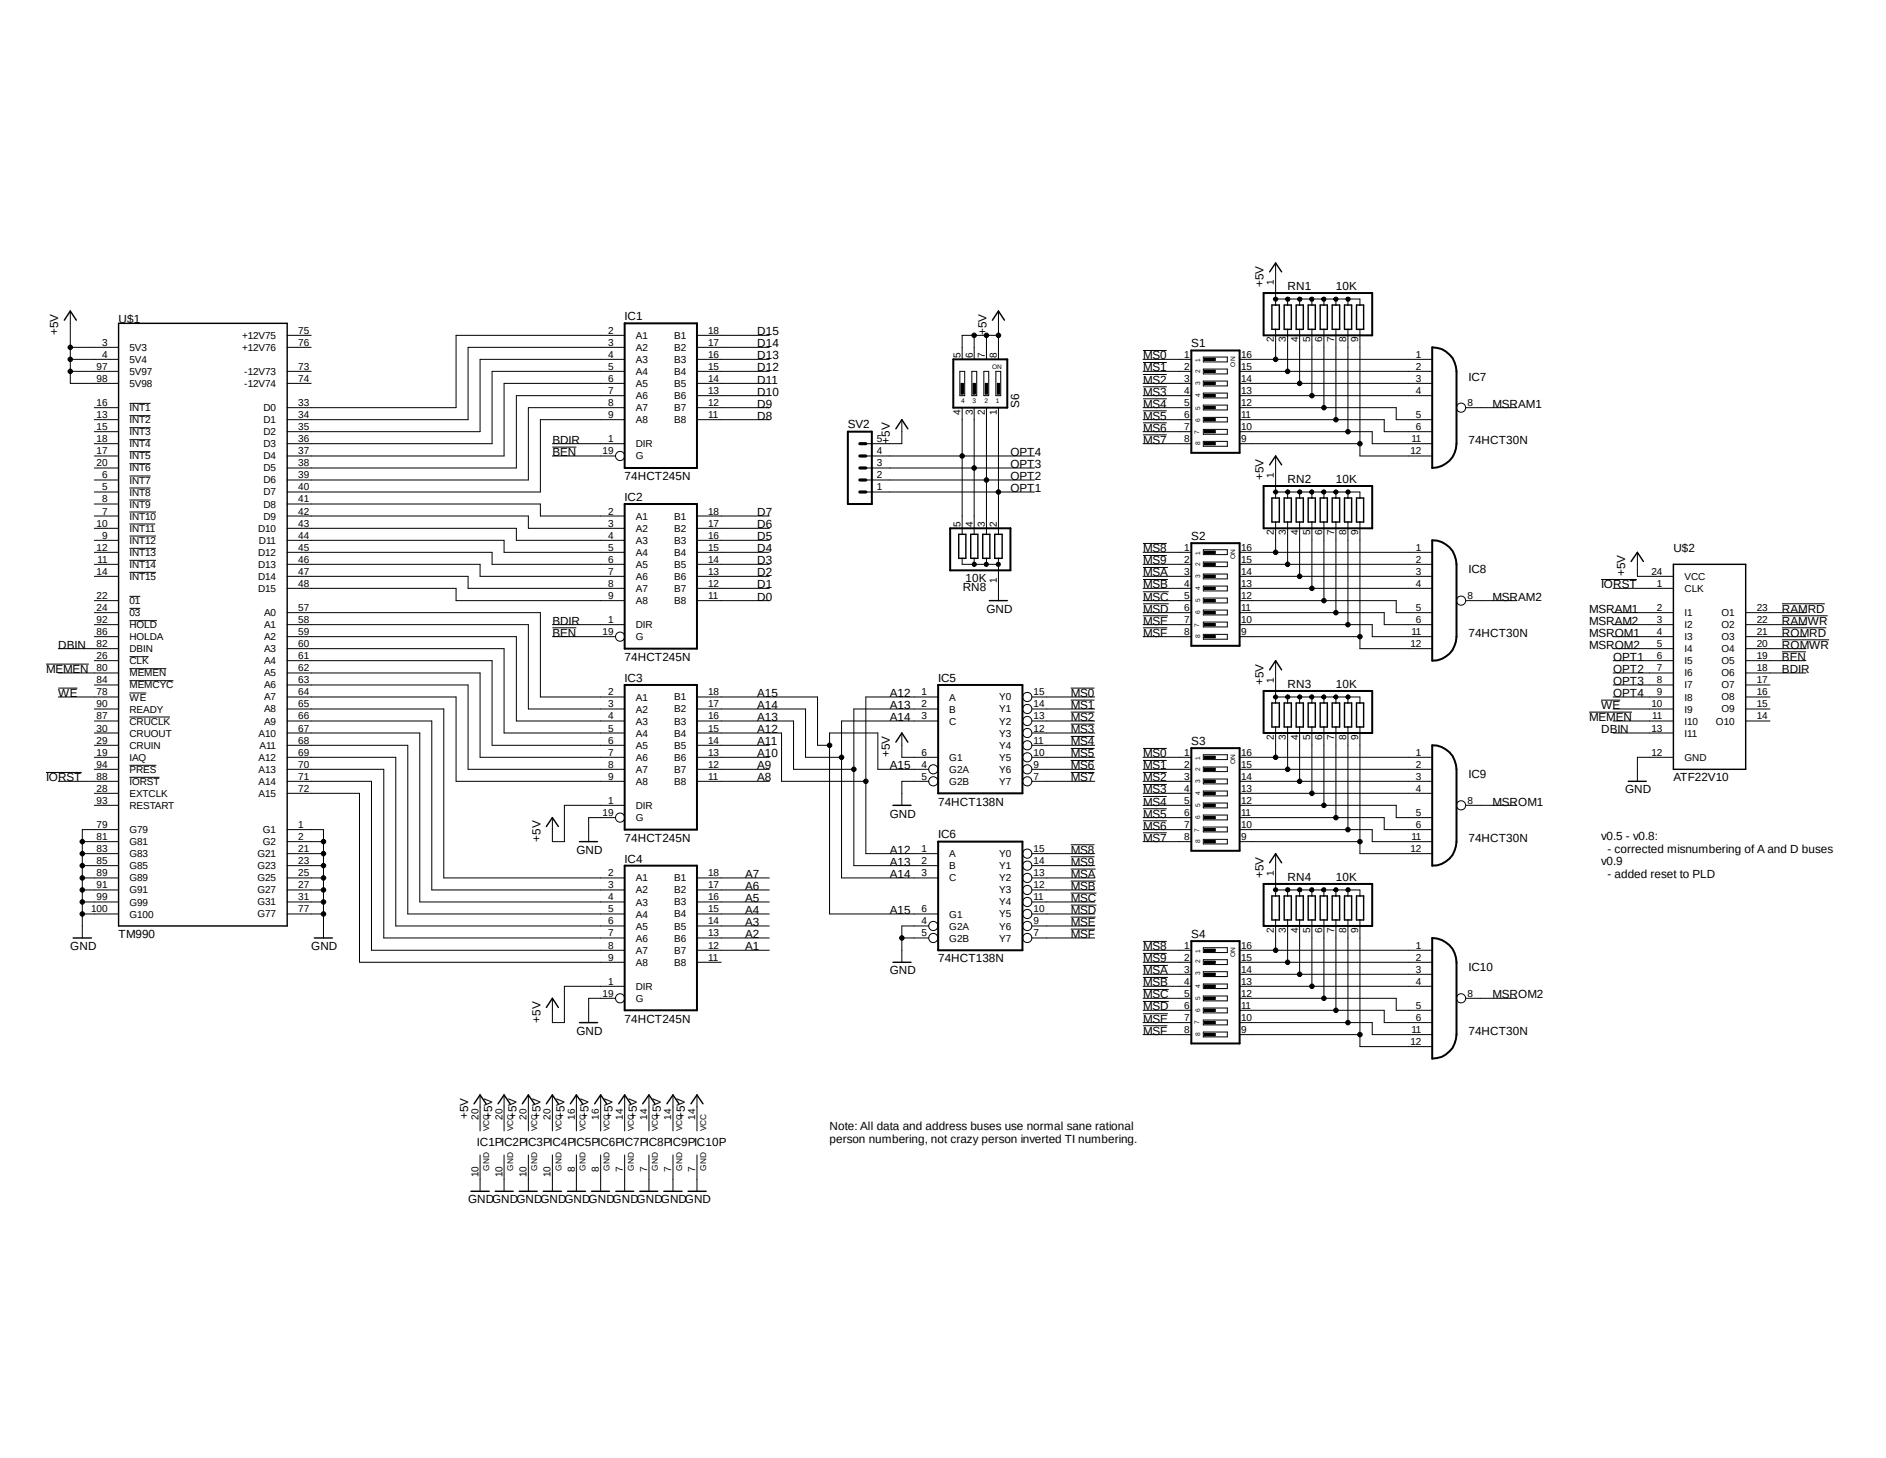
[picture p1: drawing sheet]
<svg xmlns="http://www.w3.org/2000/svg" width="279mm" height="216mm" viewBox="0 0 279 216" stroke-linecap="round" stroke-linejoin="round" font-family="sans-serif">
<defs><g id="words">
<g font-size="1.7">
<text x="17.6" y="47.9">U$1</text>
<text x="92.5" y="47.4">IC1</text>
<text x="187.2" y="42.5" transform="rotate(-90 187.2 42.5)">+5V</text>
<text x="190.8" y="43">RN1</text>
<text x="197.9" y="43">10K</text>
<text x="8.6" y="49.7" transform="rotate(-90 8.6 49.7)">+5V</text>
<text x="112.2" y="49.7">D15</text>
<text x="112.2" y="51.4">D14</text>
<text x="112.2" y="53.2">D13</text>
<text x="146.1" y="49.7" transform="rotate(-90 146.1 49.7)">+5V</text>
<text x="169.3" y="53.2">MS0</text>
<text x="176.5" y="51.4">S1</text>
<text x="112.2" y="55">D12</text>
<text x="112.2" y="56.8">D11</text>
<text x="112.2" y="58.6">D10</text>
<text x="169.3" y="55">MS1</text>
<text x="169.3" y="56.8">MS2</text>
<text x="169.3" y="58.6">MS3</text>
<text x="217.6" y="56.3">IC7</text>
<text x="81.8" y="65.7">BDIR</text>
<text x="112.2" y="60.4">D9</text>
<text x="112.2" y="62.1">D8</text>
<text x="125.6" y="63.4">SV2</text>
<text x="131.8" y="65.7" transform="rotate(-90 131.8 65.7)">+5V</text>
<text x="151" y="60.4" transform="rotate(-90 151 60.4)">S6</text>
<text x="169.3" y="60.4">MS4</text>
<text x="169.3" y="62.1">MS5</text>
<text x="169.3" y="63.9">MS6</text>
<text x="169.3" y="65.7">MS7</text>
<text x="217.6" y="65.7">74HCT30N</text>
<text x="221.1" y="60.4">MSRAM1</text>
<text x="81.8" y="67.5">BEN</text>
<text x="92.5" y="71.1">74HCT245N</text>
<text x="149.7" y="67.5">OPT4</text>
<text x="149.7" y="69.3">OPT3</text>
<text x="149.7" y="71.1">OPT2</text>
<text x="187.2" y="71.1" transform="rotate(-90 187.2 71.1)">+5V</text>
<text x="190.8" y="71.5">RN2</text>
<text x="197.9" y="71.5">10K</text>
<text x="92.5" y="74.2">IC2</text>
<text x="112.2" y="76.4">D7</text>
<text x="149.7" y="72.9">OPT1</text>
<text x="112.2" y="78.2">D6</text>
<text x="112.2" y="80">D5</text>
<text x="112.2" y="81.8">D4</text>
<text x="112.2" y="83.6">D3</text>
<text x="169.3" y="81.8">MS8</text>
<text x="169.3" y="83.6">MS9</text>
<text x="176.5" y="80">S2</text>
<text x="247.9" y="81.8">U$2</text>
<text x="112.2" y="85.3">D2</text>
<text x="112.2" y="87.1">D1</text>
<text x="112.2" y="88.9">D0</text>
<text x="142.6" y="87.5">RN8</text>
<text x="143" y="86.2">10K</text>
<text x="169.3" y="85.3">MSA</text>
<text x="169.3" y="87.1">MSB</text>
<text x="169.3" y="88.9">MSC</text>
<text x="217.6" y="84.9">IC8</text>
<text x="221.1" y="88.9">MSRAM2</text>
<text x="237.2" y="87.1">IORST</text>
<text x="240.7" y="85.3" transform="rotate(-90 240.7 85.3)">+5V</text>
<text x="81.8" y="92.5">BDIR</text>
<text x="81.8" y="94.3">BEN</text>
<text x="146.1" y="90.7">GND</text>
<text x="169.3" y="90.7">MSD</text>
<text x="169.3" y="92.5">MSE</text>
<text x="169.3" y="94.3">MSF</text>
<text x="217.6" y="94.3">74HCT30N</text>
<text x="235.4" y="90.7">MSRAM1</text>
<text x="235.4" y="92.5">MSRAM2</text>
<text x="235.4" y="94.3">MSROM1</text>
<text x="264" y="90.7">RAMRD</text>
<text x="264" y="92.5">RAMWR</text>
<text x="264" y="94.3">ROMRD</text>
<text x="6.8" y="99.7">MEMEN</text>
<text x="8.6" y="96.1">DBIN</text>
<text x="92.5" y="97.8">74HCT245N</text>
<text x="92.5" y="101">IC3</text>
<text x="139" y="101">IC5</text>
<text x="187.2" y="101.4" transform="rotate(-90 187.2 101.4)">+5V</text>
<text x="190.8" y="101.9">RN3</text>
<text x="197.9" y="101.9">10K</text>
<text x="235.4" y="96.1">MSROM2</text>
<text x="239" y="101.4">OPT3</text>
<text x="239" y="99.7">OPT2</text>
<text x="239" y="97.8">OPT1</text>
<text x="264" y="99.7">BDIR</text>
<text x="264" y="97.8">BEN</text>
<text x="264" y="96.1">ROMWR</text>
<text x="8.6" y="103.2">WE</text>
<text x="112.2" y="103.2">A15</text>
<text x="112.2" y="105">A14</text>
<text x="112.2" y="106.8">A13</text>
<text x="131.8" y="106.8">A14</text>
<text x="131.8" y="105">A13</text>
<text x="131.8" y="103.2">A12</text>
<text x="158.6" y="103.2">MS0</text>
<text x="158.6" y="105">MS1</text>
<text x="158.6" y="106.8">MS2</text>
<text x="235.4" y="106.8">MEMEN</text>
<text x="237.2" y="105">WE</text>
<text x="239" y="103.2">OPT4</text>
<text x="112.2" y="110.4">A11</text>
<text x="112.2" y="112.1">A10</text>
<text x="112.2" y="113.9">A9</text>
<text x="112.2" y="108.5">A12</text>
<text x="131.8" y="112.1" transform="rotate(-90 131.8 112.1)">+5V</text>
<text x="131.8" y="113.9">A15</text>
<text x="158.6" y="108.5">MS3</text>
<text x="158.6" y="110.4">MS4</text>
<text x="158.6" y="112.1">MS5</text>
<text x="158.6" y="113.9">MS6</text>
<text x="169.3" y="112.1">MS0</text>
<text x="169.3" y="113.9">MS1</text>
<text x="176.5" y="110.4">S3</text>
<text x="237.2" y="108.5">DBIN</text>
<text x="6.8" y="115.7">IORST</text>
<text x="112.2" y="115.7">A8</text>
<text x="139" y="119.3">74HCT138N</text>
<text x="158.6" y="115.7">MS7</text>
<text x="169.3" y="115.7">MS2</text>
<text x="169.3" y="117.5">MS3</text>
<text x="169.3" y="119.3">MS4</text>
<text x="217.6" y="115.3">IC9</text>
<text x="221.1" y="119.3">MSROM1</text>
<text x="240.7" y="117.5">GND</text>
<text x="247.9" y="115.7">ATF22V10</text>
<text x="80.1" y="124.6" transform="rotate(-90 80.1 124.6)">+5V</text>
<text x="92.5" y="124.6">74HCT245N</text>
<text x="131.8" y="121.1">GND</text>
<text x="139" y="124.2">IC6</text>
<text x="169.3" y="121.1">MS5</text>
<text x="169.3" y="122.9">MS6</text>
<text x="169.3" y="124.6">MS7</text>
<text x="217.6" y="124.6">74HCT30N</text>
<text x="237.2" y="124.4">v0.5 - v0.8:</text>
<text x="85.4" y="126.4">GND</text>
<text x="92.5" y="127.8">IC4</text>
<text x="110.4" y="130">A7</text>
<text x="110.4" y="131.8">A6</text>
<text x="131.8" y="130">A14</text>
<text x="131.8" y="128.2">A13</text>
<text x="131.8" y="126.4">A12</text>
<text x="158.6" y="126.4">MS8</text>
<text x="158.6" y="128.2">MS9</text>
<text x="158.6" y="130">MSA</text>
<text x="158.6" y="131.8">MSB</text>
<text x="187.2" y="130" transform="rotate(-90 187.2 130)">+5V</text>
<text x="190.8" y="130.4">RN4</text>
<text x="197.9" y="130.4">10K</text>
<text x="237.2" y="128.1">v0.9</text>
<text x="238.1" y="126.3">- corrected misnumbering of A and D buses</text>
<text x="238.1" y="130">- added reset to PLD</text>
<text x="110.4" y="133.6">A5</text>
<text x="110.4" y="135.3">A4</text>
<text x="110.4" y="137.1">A3</text>
<text x="131.8" y="135.3">A15</text>
<text x="158.6" y="133.6">MSC</text>
<text x="158.6" y="135.3">MSD</text>
<text x="158.6" y="137.1">MSE</text>
<text x="10.4" y="140.7">GND</text>
<text x="17.6" y="138.9">TM990</text>
<text x="46.1" y="140.7">GND</text>
<text x="110.4" y="138.9">A2</text>
<text x="110.4" y="140.7">A1</text>
<text x="139" y="142.5">74HCT138N</text>
<text x="158.6" y="138.9">MSF</text>
<text x="169.3" y="140.7">MS8</text>
<text x="169.3" y="142.5">MS9</text>
<text x="176.5" y="138.9">S4</text>
<text x="217.6" y="143.8">IC10</text>
<text x="131.8" y="144.3">GND</text>
<text x="169.3" y="144.3">MSA</text>
<text x="169.3" y="146">MSB</text>
<text x="169.3" y="147.8">MSC</text>
<text x="169.3" y="149.6">MSD</text>
<text x="221.1" y="147.8">MSROM2</text>
<text x="80.1" y="151.4" transform="rotate(-90 80.1 151.4)">+5V</text>
<text x="85.4" y="153.2">GND</text>
<text x="92.5" y="151.4">74HCT245N</text>
<text x="169.3" y="151.4">MSE</text>
<text x="169.3" y="153.2">MSF</text>
<text x="217.6" y="153.2">74HCT30N</text>
<text x="69.3" y="165.7" transform="rotate(-90 69.3 165.7)">+5V</text>
<text x="72.9" y="165.7" transform="rotate(-90 72.9 165.7)">+5V</text>
<text x="76.5" y="165.7" transform="rotate(-90 76.5 165.7)">+5V</text>
<text x="80.1" y="165.7" transform="rotate(-90 80.1 165.7)">+5V</text>
<text x="83.6" y="165.7" transform="rotate(-90 83.6 165.7)">+5V</text>
<text x="87.2" y="165.7" transform="rotate(-90 87.2 165.7)">+5V</text>
<text x="90.8" y="165.7" transform="rotate(-90 90.8 165.7)">+5V</text>
<text x="94.3" y="165.7" transform="rotate(-90 94.3 165.7)">+5V</text>
<text x="97.9" y="165.7" transform="rotate(-90 97.9 165.7)">+5V</text>
<text x="101.5" y="165.7" transform="rotate(-90 101.5 165.7)">+5V</text>
<text x="122.9" y="167.4">Note: All data and address buses use normal sane rational</text>
<text x="70.7" y="169.7">IC1PIC2PIC3PIC4PIC5PIC6PIC7PIC8PIC9PIC10P</text>
<text x="122.9" y="169.2">person numbering, not crazy person inverted TI numbering.</text>
<text x="69.3" y="178.2">GNDGNDGNDGNDGNDGNDGNDGNDGNDGND</text>
</g>
<g font-size="1.5">
<text x="188.7" y="42.2" transform="rotate(-90 188.7 42.2)">1</text>
<text x="15.1" y="53">4</text>
<text x="15.1" y="51.2">3</text>
<text x="19.2" y="53.8">5V4</text>
<text x="19.2" y="52">5V3</text>
<text x="35.9" y="50.2">+12V75</text>
<text x="35.9" y="51.9">+12V76</text>
<text x="44.2" y="49.4">75</text>
<text x="44.2" y="51.2">76</text>
<text x="90.1" y="49.4">2</text>
<text x="90.1" y="51.2">3</text>
<text x="90.1" y="53">4</text>
<text x="94.2" y="50.2">A1</text>
<text x="94.2" y="52">A2</text>
<text x="94.2" y="53.8">A3</text>
<text x="99.9" y="53.8">B3</text>
<text x="99.9" y="51.9">B2</text>
<text x="99.9" y="50.2">B1</text>
<text x="104.9" y="53">16</text>
<text x="104.9" y="51.2">17</text>
<text x="104.9" y="49.4">18</text>
<text x="142.3" y="53" transform="rotate(-90 142.3 53)">5</text>
<text x="144.1" y="53" transform="rotate(-90 144.1 53)">6</text>
<text x="145.9" y="53" transform="rotate(-90 145.9 53)">7</text>
<text x="147.7" y="53" transform="rotate(-90 147.7 53)">8</text>
<text x="175.4" y="53">1</text>
<text x="183.9" y="53">16</text>
<text x="188.7" y="50.7" transform="rotate(-90 188.7 50.7)">2</text>
<text x="190.5" y="50.7" transform="rotate(-90 190.5 50.7)">3</text>
<text x="192.3" y="50.7" transform="rotate(-90 192.3 50.7)">4</text>
<text x="194.1" y="50.7" transform="rotate(-90 194.1 50.7)">5</text>
<text x="195.9" y="50.7" transform="rotate(-90 195.9 50.7)">6</text>
<text x="197.7" y="50.7" transform="rotate(-90 197.7 50.7)">7</text>
<text x="199.4" y="50.7" transform="rotate(-90 199.4 50.7)">8</text>
<text x="201.2" y="50.7" transform="rotate(-90 201.2 50.7)">9</text>
<text x="209.8" y="53">1</text>
<text x="14.3" y="56.6">98</text>
<text x="14.3" y="54.7">97</text>
<text x="19.2" y="57.3">5V98</text>
<text x="19.2" y="55.5">5V97</text>
<text x="36.2" y="55.5">-12V73</text>
<text x="36.2" y="57.3">-12V74</text>
<text x="44.2" y="54.7">73</text>
<text x="44.2" y="56.6">74</text>
<text x="90.1" y="54.7">5</text>
<text x="90.1" y="56.6">6</text>
<text x="90.1" y="58.3">7</text>
<text x="94.2" y="55.5">A4</text>
<text x="94.2" y="57.3">A5</text>
<text x="94.2" y="59.1">A6</text>
<text x="99.9" y="59.1">B6</text>
<text x="99.9" y="57.3">B5</text>
<text x="99.9" y="55.5">B4</text>
<text x="104.9" y="58.3">13</text>
<text x="104.9" y="56.6">14</text>
<text x="104.9" y="54.7">15</text>
<text x="175.4" y="54.7">2</text>
<text x="175.4" y="56.6">3</text>
<text x="175.4" y="58.3">4</text>
<text x="183.9" y="58.3">13</text>
<text x="183.9" y="56.6">14</text>
<text x="183.9" y="54.7">15</text>
<text x="209.8" y="54.7">2</text>
<text x="209.8" y="56.6">3</text>
<text x="209.8" y="58.3">4</text>
<text x="14.3" y="60.1">16</text>
<text x="14.3" y="61.9">13</text>
<text x="14.3" y="63.7">15</text>
<text x="14.3" y="65.4">18</text>
<text x="19.2" y="62.7">INT2</text>
<text x="19.2" y="64.5">INT3</text>
<text x="19.2" y="60.9">INT1</text>
<text x="39" y="60.9">D0</text>
<text x="39" y="62.7">D1</text>
<text x="39" y="64.5">D2</text>
<text x="44.2" y="60.1">33</text>
<text x="44.2" y="61.9">34</text>
<text x="44.2" y="63.7">35</text>
<text x="44.2" y="65.4">36</text>
<text x="90.1" y="65.4">1</text>
<text x="90.1" y="60.1">8</text>
<text x="90.1" y="61.9">9</text>
<text x="94.2" y="60.9">A7</text>
<text x="94.2" y="62.7">A8</text>
<text x="99.9" y="62.7">B8</text>
<text x="99.9" y="60.9">B7</text>
<text x="104.9" y="61.9">11</text>
<text x="104.9" y="60.1">12</text>
<text x="129.9" y="65.4">5</text>
<text x="142.3" y="61.4" transform="rotate(-90 142.3 61.4)">4</text>
<text x="144.1" y="61.4" transform="rotate(-90 144.1 61.4)">3</text>
<text x="145.9" y="61.4" transform="rotate(-90 145.9 61.4)">2</text>
<text x="147.7" y="61.4" transform="rotate(-90 147.7 61.4)">1</text>
<text x="175.4" y="60.1">5</text>
<text x="175.4" y="61.9">6</text>
<text x="175.4" y="63.7">7</text>
<text x="175.4" y="65.4">8</text>
<text x="183.9" y="65.4">9</text>
<text x="183.9" y="63.7">10</text>
<text x="183.9" y="61.9">11</text>
<text x="183.9" y="60.1">12</text>
<text x="209.1" y="65.4">11</text>
<text x="209.8" y="61.9">5</text>
<text x="209.8" y="63.7">6</text>
<text x="217.4" y="60.1">8</text>
<text x="14.3" y="67.3">17</text>
<text x="14.3" y="69">20</text>
<text x="15.1" y="70.8">6</text>
<text x="19.2" y="66.3">INT4</text>
<text x="19.2" y="68">INT5</text>
<text x="19.2" y="69.8">INT6</text>
<text x="19.2" y="71.6">INT7</text>
<text x="39" y="66.3">D3</text>
<text x="39" y="68">D4</text>
<text x="39" y="69.8">D5</text>
<text x="39" y="71.6">D6</text>
<text x="44.2" y="67.3">37</text>
<text x="44.2" y="69">38</text>
<text x="44.2" y="70.8">39</text>
<text x="89.3" y="67.3">19</text>
<text x="94.2" y="66.3">DIR</text>
<text x="94.2" y="68">G</text>
<text x="129.9" y="70.8">2</text>
<text x="129.9" y="69">3</text>
<text x="129.9" y="67.3">4</text>
<text x="188.7" y="70.8" transform="rotate(-90 188.7 70.8)">1</text>
<text x="209" y="67.3">12</text>
<text x="14.3" y="78">10</text>
<text x="15.1" y="72.6">5</text>
<text x="15.1" y="74.4">8</text>
<text x="15.1" y="76.2">7</text>
<text x="19.2" y="73.4">INT8</text>
<text x="19.2" y="75.2">INT9</text>
<text x="19.2" y="77">INT10</text>
<text x="39" y="73.4">D7</text>
<text x="39" y="75.2">D8</text>
<text x="39" y="77">D9</text>
<text x="44.2" y="72.6">40</text>
<text x="44.2" y="74.4">41</text>
<text x="44.2" y="76.2">42</text>
<text x="44.2" y="78">43</text>
<text x="90.1" y="76.2">2</text>
<text x="90.1" y="78">3</text>
<text x="94.2" y="77">A1</text>
<text x="99.9" y="77">B1</text>
<text x="104.9" y="78">17</text>
<text x="104.9" y="76.2">18</text>
<text x="129.9" y="72.6">1</text>
<text x="142.3" y="78" transform="rotate(-90 142.3 78)">5</text>
<text x="144.1" y="78" transform="rotate(-90 144.1 78)">4</text>
<text x="145.9" y="78" transform="rotate(-90 145.9 78)">3</text>
<text x="147.7" y="78" transform="rotate(-90 147.7 78)">2</text>
<text x="14.3" y="81.5">12</text>
<text x="14.4" y="83.3">11</text>
<text x="15.1" y="79.8">9</text>
<text x="19.2" y="78.7">INT11</text>
<text x="19.2" y="80.5">INT12</text>
<text x="19.2" y="82.3">INT13</text>
<text x="38.2" y="78.7">D10</text>
<text x="38.2" y="82.3">D12</text>
<text x="38.4" y="80.5">D11</text>
<text x="44.2" y="79.8">44</text>
<text x="44.2" y="81.5">45</text>
<text x="44.2" y="83.3">46</text>
<text x="90.1" y="79.8">4</text>
<text x="90.1" y="81.5">5</text>
<text x="90.1" y="83.3">6</text>
<text x="94.2" y="78.7">A2</text>
<text x="94.2" y="80.5">A3</text>
<text x="94.2" y="82.3">A4</text>
<text x="99.9" y="82.3">B4</text>
<text x="99.9" y="80.5">B3</text>
<text x="99.9" y="78.7">B2</text>
<text x="104.9" y="83.3">14</text>
<text x="104.9" y="81.5">15</text>
<text x="104.9" y="79.8">16</text>
<text x="175.4" y="81.5">1</text>
<text x="175.4" y="83.3">2</text>
<text x="183.9" y="83.3">15</text>
<text x="183.9" y="81.5">16</text>
<text x="188.7" y="79.2" transform="rotate(-90 188.7 79.2)">2</text>
<text x="190.5" y="79.2" transform="rotate(-90 190.5 79.2)">3</text>
<text x="192.3" y="79.2" transform="rotate(-90 192.3 79.2)">4</text>
<text x="194.1" y="79.2" transform="rotate(-90 194.1 79.2)">5</text>
<text x="195.9" y="79.2" transform="rotate(-90 195.9 79.2)">6</text>
<text x="197.7" y="79.2" transform="rotate(-90 197.7 79.2)">7</text>
<text x="199.4" y="79.2" transform="rotate(-90 199.4 79.2)">8</text>
<text x="201.2" y="79.2" transform="rotate(-90 201.2 79.2)">9</text>
<text x="209.8" y="81.5">1</text>
<text x="209.8" y="83.3">2</text>
<text x="14.3" y="85.1">14</text>
<text x="14.3" y="88.7">22</text>
<text x="19.2" y="85.9">INT15</text>
<text x="19.2" y="84.1">INT14</text>
<text x="19.2" y="89.5">01</text>
<text x="38.2" y="84.1">D13</text>
<text x="38.2" y="85.9">D14</text>
<text x="38.2" y="87.7">D15</text>
<text x="44.2" y="85.1">47</text>
<text x="44.2" y="86.9">48</text>
<text x="90.1" y="85.1">7</text>
<text x="90.1" y="86.9">8</text>
<text x="90.1" y="88.7">9</text>
<text x="94.2" y="84.1">A5</text>
<text x="94.2" y="85.9">A6</text>
<text x="94.2" y="87.7">A7</text>
<text x="94.2" y="89.5">A8</text>
<text x="99.9" y="89.5">B8</text>
<text x="99.9" y="87.7">B7</text>
<text x="99.9" y="85.9">B6</text>
<text x="99.9" y="84.1">B5</text>
<text x="104.9" y="88.7">11</text>
<text x="104.9" y="86.9">12</text>
<text x="104.9" y="85.1">13</text>
<text x="147.7" y="86.4" transform="rotate(-90 147.7 86.4)">1</text>
<text x="175.4" y="85.1">3</text>
<text x="175.4" y="86.9">4</text>
<text x="175.4" y="88.7">5</text>
<text x="183.9" y="88.7">12</text>
<text x="183.9" y="86.9">13</text>
<text x="183.9" y="85.1">14</text>
<text x="209.8" y="85.1">3</text>
<text x="209.8" y="86.9">4</text>
<text x="217.4" y="88.7">8</text>
<text x="244.6" y="85.1">24</text>
<text x="245.4" y="86.9">1</text>
<text x="249.6" y="85.9">VCC</text>
<text x="249.6" y="87.7">CLK</text>
<text x="14.3" y="90.5">24</text>
<text x="14.3" y="92.2">92</text>
<text x="14.3" y="94">86</text>
<text x="14.3" y="95.8">82</text>
<text x="19.2" y="91.2">03</text>
<text x="19.2" y="93">HOLD</text>
<text x="19.2" y="94.8">HOLDA</text>
<text x="39.1" y="91.2">A0</text>
<text x="39.1" y="93">A1</text>
<text x="39.1" y="94.8">A2</text>
<text x="44.2" y="90.5">57</text>
<text x="44.2" y="92.2">58</text>
<text x="44.2" y="94">59</text>
<text x="44.2" y="95.8">60</text>
<text x="89.3" y="94">19</text>
<text x="90.1" y="92.2">1</text>
<text x="94.2" y="93">DIR</text>
<text x="94.2" y="94.8">G</text>
<text x="175.4" y="90.5">6</text>
<text x="175.4" y="92.2">7</text>
<text x="175.4" y="94">8</text>
<text x="183.9" y="94">9</text>
<text x="183.9" y="92.2">10</text>
<text x="183.9" y="90.5">11</text>
<text x="209" y="95.8">12</text>
<text x="209.1" y="94">11</text>
<text x="209.8" y="90.5">5</text>
<text x="209.8" y="92.2">6</text>
<text x="245.4" y="90.5">2</text>
<text x="245.4" y="92.2">3</text>
<text x="245.4" y="94">4</text>
<text x="245.4" y="95.8">5</text>
<text x="249.6" y="91.2">I1</text>
<text x="249.6" y="93">I2</text>
<text x="249.6" y="94.8">I3</text>
<text x="255" y="91.2">O1</text>
<text x="255" y="93">O2</text>
<text x="255" y="94.8">O3</text>
<text x="260.3" y="90.5">23</text>
<text x="260.3" y="92.2">22</text>
<text x="260.3" y="94">21</text>
<text x="260.3" y="95.8">20</text>
<text x="14.3" y="97.6">26</text>
<text x="14.3" y="99.4">80</text>
<text x="14.3" y="101.2">84</text>
<text x="19.2" y="96.6">DBIN</text>
<text x="19.2" y="98.4">CLK</text>
<text x="19.2" y="100.2">MEMEN</text>
<text x="19.2" y="101.9">MEMCYC</text>
<text x="39.1" y="96.6">A3</text>
<text x="39.1" y="98.4">A4</text>
<text x="39.1" y="100.2">A5</text>
<text x="39.1" y="101.9">A6</text>
<text x="44.2" y="97.6">61</text>
<text x="44.2" y="99.4">62</text>
<text x="44.2" y="101.2">63</text>
<text x="188.7" y="101.2" transform="rotate(-90 188.7 101.2)">1</text>
<text x="245.4" y="97.6">6</text>
<text x="245.4" y="99.4">7</text>
<text x="245.4" y="101.2">8</text>
<text x="249.6" y="96.6">I4</text>
<text x="249.6" y="98.4">I5</text>
<text x="249.6" y="100.2">I6</text>
<text x="249.6" y="101.9">I7</text>
<text x="255" y="96.6">O4</text>
<text x="255" y="98.4">O5</text>
<text x="255" y="100.2">O6</text>
<text x="255" y="101.9">O7</text>
<text x="260.3" y="97.6">19</text>
<text x="260.3" y="99.4">18</text>
<text x="260.3" y="101.2">17</text>
<text x="14.3" y="103">78</text>
<text x="14.3" y="104.7">90</text>
<text x="14.3" y="106.5">87</text>
<text x="19.2" y="103.8">WE</text>
<text x="19.2" y="105.5">READY</text>
<text x="19.2" y="107.3">CRUCLK</text>
<text x="39.1" y="103.7">A7</text>
<text x="39.1" y="105.5">A8</text>
<text x="39.1" y="107.3">A9</text>
<text x="44.2" y="103">64</text>
<text x="44.2" y="104.7">65</text>
<text x="44.2" y="106.5">66</text>
<text x="90.1" y="103">2</text>
<text x="90.1" y="104.7">3</text>
<text x="90.1" y="106.5">4</text>
<text x="94.2" y="103.8">A1</text>
<text x="94.2" y="105.5">A2</text>
<text x="94.2" y="107.3">A3</text>
<text x="99.9" y="107.3">B3</text>
<text x="99.9" y="105.5">B2</text>
<text x="99.9" y="103.7">B1</text>
<text x="104.9" y="106.5">16</text>
<text x="104.9" y="104.7">17</text>
<text x="104.9" y="103">18</text>
<text x="136.5" y="103">1</text>
<text x="136.5" y="104.7">2</text>
<text x="136.5" y="106.5">3</text>
<text x="140.6" y="103.8">A</text>
<text x="140.6" y="105.5">B</text>
<text x="140.6" y="107.3">C</text>
<text x="148" y="107.3">Y2</text>
<text x="148" y="105.5">Y1</text>
<text x="148" y="103.7">Y0</text>
<text x="153.1" y="106.5">13</text>
<text x="153.1" y="104.7">14</text>
<text x="153.1" y="103">15</text>
<text x="244.6" y="104.7">10</text>
<text x="244.8" y="106.5">11</text>
<text x="245.4" y="103">9</text>
<text x="249.6" y="103.8">I8</text>
<text x="249.6" y="105.5">I9</text>
<text x="249.6" y="107.3">I10</text>
<text x="254.2" y="107.3">O10</text>
<text x="255" y="103.7">O8</text>
<text x="255" y="105.5">O9</text>
<text x="260.3" y="103">16</text>
<text x="260.3" y="104.7">15</text>
<text x="260.3" y="106.5">14</text>
<text x="14.3" y="108.3">30</text>
<text x="14.3" y="110.1">29</text>
<text x="14.3" y="111.9">19</text>
<text x="14.3" y="113.7">94</text>
<text x="19.2" y="109.1">CRUOUT</text>
<text x="19.2" y="110.9">CRUIN</text>
<text x="19.2" y="112.6">IAQ</text>
<text x="38.3" y="109.1">A10</text>
<text x="38.3" y="112.6">A12</text>
<text x="38.4" y="110.9">A11</text>
<text x="44.2" y="108.3">67</text>
<text x="44.2" y="110.1">68</text>
<text x="44.2" y="111.9">69</text>
<text x="44.2" y="113.7">70</text>
<text x="90.1" y="108.3">5</text>
<text x="90.1" y="110.1">6</text>
<text x="90.1" y="111.9">7</text>
<text x="90.1" y="113.7">8</text>
<text x="94.2" y="109.1">A4</text>
<text x="94.2" y="110.9">A5</text>
<text x="94.2" y="112.6">A6</text>
<text x="99.9" y="112.6">B6</text>
<text x="99.9" y="110.9">B5</text>
<text x="99.9" y="109.1">B4</text>
<text x="104.9" y="113.7">12</text>
<text x="104.9" y="111.9">13</text>
<text x="104.9" y="110.1">14</text>
<text x="104.9" y="108.3">15</text>
<text x="136.5" y="113.7">4</text>
<text x="136.5" y="111.9">6</text>
<text x="140.6" y="112.6">G1</text>
<text x="148" y="112.6">Y5</text>
<text x="148" y="110.9">Y4</text>
<text x="148" y="109.1">Y3</text>
<text x="153.1" y="113.7">9</text>
<text x="153.1" y="111.9">10</text>
<text x="153.1" y="110.1">11</text>
<text x="153.1" y="108.3">12</text>
<text x="175.4" y="111.9">1</text>
<text x="175.4" y="113.7">2</text>
<text x="183.9" y="113.7">15</text>
<text x="183.9" y="111.9">16</text>
<text x="188.7" y="109.6" transform="rotate(-90 188.7 109.6)">2</text>
<text x="190.5" y="109.6" transform="rotate(-90 190.5 109.6)">3</text>
<text x="192.3" y="109.6" transform="rotate(-90 192.3 109.6)">4</text>
<text x="194.1" y="109.6" transform="rotate(-90 194.1 109.6)">5</text>
<text x="195.9" y="109.6" transform="rotate(-90 195.9 109.6)">6</text>
<text x="197.7" y="109.6" transform="rotate(-90 197.7 109.6)">7</text>
<text x="199.4" y="109.6" transform="rotate(-90 199.4 109.6)">8</text>
<text x="201.2" y="109.6" transform="rotate(-90 201.2 109.6)">9</text>
<text x="209.8" y="111.9">1</text>
<text x="209.8" y="113.7">2</text>
<text x="244.6" y="108.3">13</text>
<text x="244.6" y="111.9">12</text>
<text x="249.6" y="109.1">I11</text>
<text x="249.6" y="112.6">GND</text>
<text x="14.3" y="115.4">88</text>
<text x="14.3" y="117.2">28</text>
<text x="14.3" y="119">93</text>
<text x="19.2" y="114.5">PRES</text>
<text x="19.2" y="116.2">IORST</text>
<text x="19.2" y="118">EXTCLK</text>
<text x="19.2" y="119.8">RESTART</text>
<text x="38.3" y="114.4">A13</text>
<text x="38.3" y="116.2">A14</text>
<text x="38.3" y="118">A15</text>
<text x="44.2" y="115.4">71</text>
<text x="44.2" y="117.2">72</text>
<text x="90.1" y="119">1</text>
<text x="90.1" y="115.4">9</text>
<text x="94.2" y="119.8">DIR</text>
<text x="94.2" y="114.5">A7</text>
<text x="94.2" y="116.2">A8</text>
<text x="99.9" y="116.2">B8</text>
<text x="99.9" y="114.4">B7</text>
<text x="104.9" y="115.4">11</text>
<text x="136.5" y="115.4">5</text>
<text x="140.6" y="114.5">G2A</text>
<text x="140.6" y="116.2">G2B</text>
<text x="148" y="116.2">Y7</text>
<text x="148" y="114.4">Y6</text>
<text x="153.1" y="115.4">7</text>
<text x="175.4" y="115.4">3</text>
<text x="175.4" y="117.2">4</text>
<text x="175.4" y="119">5</text>
<text x="183.9" y="119">12</text>
<text x="183.9" y="117.2">13</text>
<text x="183.9" y="115.4">14</text>
<text x="209.8" y="115.4">3</text>
<text x="209.8" y="117.2">4</text>
<text x="217.4" y="119">8</text>
<text x="14.3" y="122.6">79</text>
<text x="14.3" y="124.4">81</text>
<text x="19.2" y="123.4">G79</text>
<text x="19.2" y="125.2">G81</text>
<text x="38.9" y="123.4">G1</text>
<text x="38.9" y="125.1">G2</text>
<text x="44.2" y="122.6">1</text>
<text x="44.2" y="124.4">2</text>
<text x="89.3" y="120.8">19</text>
<text x="94.2" y="121.6">G</text>
<text x="175.4" y="120.8">6</text>
<text x="175.4" y="122.6">7</text>
<text x="175.4" y="124.4">8</text>
<text x="183.9" y="124.4">9</text>
<text x="183.9" y="122.6">10</text>
<text x="183.9" y="120.8">11</text>
<text x="209.1" y="124.4">11</text>
<text x="209.8" y="120.8">5</text>
<text x="209.8" y="122.6">6</text>
<text x="14.3" y="126.2">83</text>
<text x="14.3" y="127.9">85</text>
<text x="14.3" y="129.8">89</text>
<text x="14.3" y="131.5">91</text>
<text x="19.2" y="127">G83</text>
<text x="19.2" y="128.7">G85</text>
<text x="19.2" y="130.5">G89</text>
<text x="38.1" y="127">G21</text>
<text x="38.1" y="128.7">G23</text>
<text x="38.1" y="130.5">G25</text>
<text x="44.2" y="126.2">21</text>
<text x="44.2" y="127.9">23</text>
<text x="44.2" y="129.8">25</text>
<text x="44.2" y="131.5">27</text>
<text x="90.1" y="129.8">2</text>
<text x="90.1" y="131.5">3</text>
<text x="94.2" y="130.5">A1</text>
<text x="99.9" y="130.5">B1</text>
<text x="104.9" y="131.5">17</text>
<text x="104.9" y="129.8">18</text>
<text x="136.5" y="126.2">1</text>
<text x="136.5" y="127.9">2</text>
<text x="136.5" y="129.8">3</text>
<text x="140.6" y="127">A</text>
<text x="140.6" y="128.7">B</text>
<text x="140.6" y="130.5">C</text>
<text x="148" y="130.5">Y2</text>
<text x="148" y="128.7">Y1</text>
<text x="148" y="127">Y0</text>
<text x="153.1" y="131.5">12</text>
<text x="153.1" y="129.8">13</text>
<text x="153.1" y="127.9">14</text>
<text x="153.1" y="126.2">15</text>
<text x="188.7" y="129.8" transform="rotate(-90 188.7 129.8)">1</text>
<text x="209" y="126.2">12</text>
<text x="13.5" y="135.1">100</text>
<text x="14.3" y="133.3">99</text>
<text x="19.2" y="132.3">G91</text>
<text x="19.2" y="134.1">G99</text>
<text x="19.2" y="135.9">G100</text>
<text x="38.1" y="132.3">G27</text>
<text x="38.1" y="134.1">G31</text>
<text x="38.1" y="135.8">G77</text>
<text x="44.2" y="133.3">31</text>
<text x="44.2" y="135.1">77</text>
<text x="90.1" y="133.3">4</text>
<text x="90.1" y="135.1">5</text>
<text x="90.1" y="136.9">6</text>
<text x="94.2" y="132.3">A2</text>
<text x="94.2" y="134.1">A3</text>
<text x="94.2" y="135.9">A4</text>
<text x="94.2" y="137.7">A5</text>
<text x="99.9" y="137.7">B5</text>
<text x="99.9" y="135.8">B4</text>
<text x="99.9" y="134.1">B3</text>
<text x="99.9" y="132.3">B2</text>
<text x="104.9" y="136.9">14</text>
<text x="104.9" y="135.1">15</text>
<text x="104.9" y="133.3">16</text>
<text x="136.5" y="136.9">4</text>
<text x="136.5" y="135.1">6</text>
<text x="140.6" y="137.7">G2A</text>
<text x="140.6" y="135.9">G1</text>
<text x="148" y="137.7">Y6</text>
<text x="148" y="135.8">Y5</text>
<text x="148" y="134.1">Y4</text>
<text x="148" y="132.3">Y3</text>
<text x="153.1" y="136.9">9</text>
<text x="153.1" y="135.1">10</text>
<text x="153.1" y="133.3">11</text>
<text x="90.1" y="138.6">7</text>
<text x="90.1" y="140.5">8</text>
<text x="90.1" y="142.2">9</text>
<text x="94.2" y="139.4">A6</text>
<text x="94.2" y="141.2">A7</text>
<text x="94.2" y="143">A8</text>
<text x="99.9" y="143">B8</text>
<text x="99.9" y="141.2">B7</text>
<text x="99.9" y="139.4">B6</text>
<text x="104.9" y="142.2">11</text>
<text x="104.9" y="140.5">12</text>
<text x="104.9" y="138.6">13</text>
<text x="136.5" y="138.6">5</text>
<text x="140.6" y="139.4">G2B</text>
<text x="148" y="139.4">Y7</text>
<text x="153.1" y="138.6">7</text>
<text x="175.4" y="140.5">1</text>
<text x="175.4" y="142.2">2</text>
<text x="183.9" y="142.2">15</text>
<text x="183.9" y="140.5">16</text>
<text x="188.7" y="138.2" transform="rotate(-90 188.7 138.2)">2</text>
<text x="190.5" y="138.2" transform="rotate(-90 190.5 138.2)">3</text>
<text x="192.3" y="138.2" transform="rotate(-90 192.3 138.2)">4</text>
<text x="194.1" y="138.2" transform="rotate(-90 194.1 138.2)">5</text>
<text x="195.9" y="138.2" transform="rotate(-90 195.9 138.2)">6</text>
<text x="197.7" y="138.2" transform="rotate(-90 197.7 138.2)">7</text>
<text x="199.4" y="138.2" transform="rotate(-90 199.4 138.2)">8</text>
<text x="201.2" y="138.2" transform="rotate(-90 201.2 138.2)">9</text>
<text x="209.8" y="140.5">1</text>
<text x="209.8" y="142.2">2</text>
<text x="89.3" y="147.6">19</text>
<text x="90.1" y="145.8">1</text>
<text x="94.2" y="146.6">DIR</text>
<text x="94.2" y="148.4">G</text>
<text x="175.4" y="144">3</text>
<text x="175.4" y="145.8">4</text>
<text x="175.4" y="147.6">5</text>
<text x="175.4" y="149.4">6</text>
<text x="183.9" y="149.4">11</text>
<text x="183.9" y="147.6">12</text>
<text x="183.9" y="145.8">13</text>
<text x="183.9" y="144">14</text>
<text x="209.8" y="144">3</text>
<text x="209.8" y="145.8">4</text>
<text x="209.8" y="149.4">5</text>
<text x="217.4" y="147.6">8</text>
<text x="175.4" y="151.2">7</text>
<text x="175.4" y="153">8</text>
<text x="183.9" y="153">9</text>
<text x="183.9" y="151.2">10</text>
<text x="209" y="154.7">12</text>
<text x="209.1" y="153">11</text>
<text x="209.8" y="151.2">6</text>
<text x="70.9" y="165.8" transform="rotate(-90 70.9 165.8)">20</text>
<text x="74.4" y="165.8" transform="rotate(-90 74.4 165.8)">20</text>
<text x="78" y="165.8" transform="rotate(-90 78 165.8)">20</text>
<text x="81.6" y="165.8" transform="rotate(-90 81.6 165.8)">20</text>
<text x="85.2" y="165.8" transform="rotate(-90 85.2 165.8)">16</text>
<text x="88.7" y="165.8" transform="rotate(-90 88.7 165.8)">16</text>
<text x="92.3" y="165.8" transform="rotate(-90 92.3 165.8)">14</text>
<text x="95.9" y="165.8" transform="rotate(-90 95.9 165.8)">14</text>
<text x="99.4" y="165.8" transform="rotate(-90 99.4 165.8)">14</text>
<text x="103" y="165.8" transform="rotate(-90 103 165.8)">14</text>
<text x="85.2" y="173.5" transform="rotate(-90 85.2 173.5)">8</text>
<text x="88.7" y="173.5" transform="rotate(-90 88.7 173.5)">8</text>
<text x="92.3" y="173.5" transform="rotate(-90 92.3 173.5)">7</text>
<text x="95.9" y="173.5" transform="rotate(-90 95.9 173.5)">7</text>
<text x="99.4" y="173.5" transform="rotate(-90 99.4 173.5)">7</text>
<text x="103" y="173.5" transform="rotate(-90 103 173.5)">7</text>
<text x="70.9" y="174.3" transform="rotate(-90 70.9 174.3)">10</text>
<text x="74.4" y="174.3" transform="rotate(-90 74.4 174.3)">10</text>
<text x="78" y="174.3" transform="rotate(-90 78 174.3)">10</text>
<text x="81.6" y="174.3" transform="rotate(-90 81.6 174.3)">10</text>
</g>
<g font-size="1.2">
<text x="72.5" y="167.5" transform="rotate(-90 72.5 167.5)">VCC</text>
<text x="76" y="167.5" transform="rotate(-90 76 167.5)">VCC</text>
<text x="79.6" y="167.5" transform="rotate(-90 79.6 167.5)">VCC</text>
<text x="83.2" y="167.5" transform="rotate(-90 83.2 167.5)">VCC</text>
<text x="86.7" y="167.5" transform="rotate(-90 86.7 167.5)">VCC</text>
<text x="90.3" y="167.5" transform="rotate(-90 90.3 167.5)">VCC</text>
<text x="93.9" y="167.5" transform="rotate(-90 93.9 167.5)">VCC</text>
<text x="97.5" y="167.5" transform="rotate(-90 97.5 167.5)">VCC</text>
<text x="101" y="167.5" transform="rotate(-90 101 167.5)">VCC</text>
<text x="104.6" y="167.5" transform="rotate(-90 104.6 167.5)">VCC</text>
<text x="72.5" y="173.4" transform="rotate(-90 72.5 173.4)">GND</text>
<text x="76" y="173.4" transform="rotate(-90 76 173.4)">GND</text>
<text x="79.6" y="173.4" transform="rotate(-90 79.6 173.4)">GND</text>
<text x="83.2" y="173.4" transform="rotate(-90 83.2 173.4)">GND</text>
<text x="86.7" y="173.4" transform="rotate(-90 86.7 173.4)">GND</text>
<text x="90.3" y="173.4" transform="rotate(-90 90.3 173.4)">GND</text>
<text x="93.9" y="173.4" transform="rotate(-90 93.9 173.4)">GND</text>
<text x="97.5" y="173.4" transform="rotate(-90 97.5 173.4)">GND</text>
<text x="101" y="173.4" transform="rotate(-90 101 173.4)">GND</text>
<text x="104.6" y="173.4" transform="rotate(-90 104.6 173.4)">GND</text>
</g>
<g font-size="1">
<text x="177.8" y="53.6" transform="rotate(-90 177.8 53.6)">1</text>
<text x="142.4" y="59.6">4</text>
<text x="144.1" y="59.6">3</text>
<text x="145.8" y="59.6">2</text>
<text x="147" y="54.7">ON</text>
<text x="147.5" y="59.6">1</text>
<text x="177.8" y="58.8" transform="rotate(-90 177.8 58.8)">4</text>
<text x="177.8" y="57" transform="rotate(-90 177.8 57)">3</text>
<text x="177.8" y="55.2" transform="rotate(-90 177.8 55.2)">2</text>
<text x="183" y="54.3" transform="rotate(-90 183 54.3)">ON</text>
<text x="177.7" y="64.2" transform="rotate(-90 177.7 64.2)">7</text>
<text x="177.8" y="65.9" transform="rotate(-90 177.8 65.9)">8</text>
<text x="177.8" y="62.4" transform="rotate(-90 177.8 62.4)">6</text>
<text x="177.8" y="60.7" transform="rotate(-90 177.8 60.7)">5</text>
<text x="177.8" y="83.8" transform="rotate(-90 177.8 83.8)">2</text>
<text x="177.8" y="82.2" transform="rotate(-90 177.8 82.2)">1</text>
<text x="183" y="82.8" transform="rotate(-90 183 82.8)">ON</text>
<text x="177.8" y="89.2" transform="rotate(-90 177.8 89.2)">5</text>
<text x="177.8" y="87.3" transform="rotate(-90 177.8 87.3)">4</text>
<text x="177.8" y="85.6" transform="rotate(-90 177.8 85.6)">3</text>
<text x="177.7" y="92.8" transform="rotate(-90 177.7 92.8)">7</text>
<text x="177.8" y="94.5" transform="rotate(-90 177.8 94.5)">8</text>
<text x="177.8" y="91" transform="rotate(-90 177.8 91)">6</text>
<text x="177.8" y="112.5" transform="rotate(-90 177.8 112.5)">1</text>
<text x="183" y="113.2" transform="rotate(-90 183 113.2)">ON</text>
<text x="177.8" y="119.5" transform="rotate(-90 177.8 119.5)">5</text>
<text x="177.8" y="117.7" transform="rotate(-90 177.8 117.7)">4</text>
<text x="177.8" y="115.9" transform="rotate(-90 177.8 115.9)">3</text>
<text x="177.8" y="114.1" transform="rotate(-90 177.8 114.1)">2</text>
<text x="177.7" y="123.1" transform="rotate(-90 177.7 123.1)">7</text>
<text x="177.8" y="124.8" transform="rotate(-90 177.8 124.8)">8</text>
<text x="177.8" y="121.3" transform="rotate(-90 177.8 121.3)">6</text>
<text x="177.8" y="142.7" transform="rotate(-90 177.8 142.7)">2</text>
<text x="177.8" y="141.1" transform="rotate(-90 177.8 141.1)">1</text>
<text x="183" y="141.7" transform="rotate(-90 183 141.7)">ON</text>
<text x="177.8" y="149.9" transform="rotate(-90 177.8 149.9)">6</text>
<text x="177.8" y="148.1" transform="rotate(-90 177.8 148.1)">5</text>
<text x="177.8" y="146.3" transform="rotate(-90 177.8 146.3)">4</text>
<text x="177.8" y="144.4" transform="rotate(-90 177.8 144.4)">3</text>
<text x="177.7" y="151.7" transform="rotate(-90 177.7 151.7)">7</text>
<text x="177.8" y="153.4" transform="rotate(-90 177.8 153.4)">8</text>
</g>
</g></defs>
<path d="M6.4 37.3l266.6 141.3M273 37.3l-266.6 141.3" fill="none" stroke="#fff" stroke-width=".15"/>
<g fill="none" stroke="#000" stroke-width=".15">
<path d="M189 38.9v6.3M10.4 46.1v10.7h7.2M10.4 55h7.2M10.4 53.2h7.2M10.4 51.4h7.2M19.2 59.7h3.1M42.5 56.8h3.6M42.5 55h3.6M42.5 51.4h3.6M42.5 49.7h3.6M92.5 49.7h-24.9v10.7h-25.1M92.5 51.4h-23.2v10.7h-26.8"/>
<path d="M92.5 53.2h-21.4v10.7h-28.6M92.5 55h-19.6v10.7h-30.4M92.5 56.8h-17.8v10.7h-32.2M92.5 58.6h-16v10.7h-34M103.3 56.8h10.7M103.3 55h10.7M103.3 53.2h10.7M103.3 51.4h10.7M103.3 49.7h10.7M103.3 58.6h10.7M142.2 55h.7v3.6h-.7zM142.4 56.8h.3v1.6h-.3z"/>
<path d="M144 55h.7v3.6h-.7zM144.1 56.8h.4v1.6h-.4zM144.3 49.7v3.5M145.8 55h.7v3.6h-.7zM146 56.8h.3v1.6h-.3zM146.1 49.7v3.5M147.5 55h.8v3.6h-.8zM147.7 56.8h.4v1.6h-.4zM147.9 49.7h-5.4v3.5M147.9 46.1v7.1M169.3 51.9h3.5M169.3 53.7h3.5"/>
<path d="M169.3 55.5h3.5M169.3 57.3h3.5M169.3 59.1h3.5M169.3 56.8h7.2M169.3 55h7.2M169.3 53.2h7.2M169.3 58.6h7.2M178.3 52.9h3.5v.7h-3.5zM178.3 54.7h3.5v.7h-3.5zM178.3 56.4h3.5v.7h-3.5zM178.3 58.2h3.5v.7h-3.5zM178.3 60h3.5v.7h-3.5z"/>
<path d="M178.4 53h1.6v.4h-1.6zM178.4 54.8h1.6v.4h-1.6zM178.4 56.6h1.6v.3h-1.6zM178.4 58.4h1.6v.4h-1.6zM183.6 56.8h28.6M183.6 55h28.6M183.6 53.2h28.6M183.6 58.6h28.6M188.8 44.1l.2-.1 .2 .1 .1 .2-.1 .2-.2 .1-.2-.1-.2-.2h.4h-.4zM189 48.8v4.4M189 44.3h12.5v.9M190.5 44.1l.3-.1 .2 .1 .1 .2-.1 .2-.2 .1-.3-.1v-.2h.3h-.3z"/>
<path d="M190.8 44.3v.9M190.8 48.8v6.2M192.3 44.1l.2-.1 .3 .1 .1 .2-.1 .2-.3 .1-.2-.1-.1-.2h.4h-.4zM192.5 44.3v.9M192.5 48.8v8M194.1 44.1l.3-.1 .2 .1v.2v.2l-.2 .1-.3-.1-.1-.2 .4-.1v.1h-.4zM194.4 44.3v.9M194.4 48.8v9.8M195.9 44.1l.2-.1 .2 .1 .1 .2-.1 .2-.2 .1-.2-.1-.1-.2h.4h-.4zM196.1 44.3v.9M196.1 48.8v11.6M197.7 44.1l.2-.1 .2 .1 .1 .2-.1 .2-.2 .1-.2-.1-.1-.2h.4h-.4z"/>
<path d="M197.9 44.3v.9M197.9 48.8v13.3M199.5 44.1l.2-.1 .2 .1 .1 .2-.1 .2-.2 .1-.2-.1-.1-.2h.3h-.3zM199.7 44.3v.9M199.7 48.8v15.1M201.5 48.8v18.7h10.7M14 60.4h3.6M14 62.1h3.6M14 63.9h3.6M14 65.7h3.6M14 67.5h3.6M14 69.3h3.6"/>
<path d="M14 71.1h3.6M14 72.9h3.6M14 74.6h3.6M14 76.4h3.6M14 78.2h3.6M19.2 61.6h3.1M19.2 63.3h3.1M19.2 65.1h3.1M19.2 66.9h3.1M19.2 68.7h3.1M19.2 70.5h3.1M19.2 72.3h3.1"/>
<path d="M19.2 74h3.1M19.2 75.8h3.9M19.2 77.6h3.8M19.2 79.4h3.9M42.5 74.6h37.6v1.8h12.4M42.5 76.4h35.8v1.8h14.2M42.5 78.2h34v1.8h16M81.8 66.2h3.6M81.8 65.7h10.7M81.8 67.5h9.3M92.5 60.4h-14.2v10.7h-35.8M92.5 62.1h-12.4v10.8h-37.6"/>
<path d="M103.3 60.4h10.7M103.3 62.1h10.7M103.3 76.4h10.7M103.3 78.2h10.7M128.3 67.5h24.9M128.3 69.3h24.9M128.3 71.1h24.9M128.3 72.9h24.9M133.6 62.1v3.6h-5.3M142.5 60.4v18.7M144.3 60.4v18.7M146.1 60.4v18.7"/>
<path d="M147.9 60.4v18.7M169.3 60.8h3.5M169.3 62.6h3.5M169.3 64.4h3.5M169.3 60.4h7.2M169.3 62.1h7.2M169.3 63.9h7.2M169.3 65.7h7.2M178.3 61.8h3.5v.7h-3.5zM178.3 63.6h3.5v.7h-3.5zM178.3 65.4h3.5v.7h-3.5zM178.4 60.2h1.6v.3h-1.6z"/>
<path d="M178.4 62h1.6v.3h-1.6zM178.4 63.8h1.6v.3h-1.6zM178.4 65.5h1.6v.4h-1.6zM183.6 60.4h23.2v1.7h5.4M183.6 62.1h21.5v1.8h7.1M183.6 63.9h19.7v1.8h8.9M183.6 65.7h17.9M188.8 72.6l.2-.1 .2 .1 .1 .3-.1 .2-.2 .1-.2-.1-.2-.2 .4-.1v.1h-.4zM189 72.9h12.5v.8M189 67.5v6.2M189 77.3v4.5M190.5 72.6l.3-.1 .2 .1 .1 .3-.1 .2-.2 .1-.3-.1v-.2l.3-.1v.1h-.3z"/>
<path d="M190.8 72.9v.8M190.8 77.3v6.3M192.3 72.6l.2-.1 .3 .1 .1 .3-.1 .2-.3 .1-.2-.1-.1-.2 .4-.1v.1h-.4zM192.5 72.9v.8M192.5 77.3v8M194.1 72.6l.3-.1 .2 .1v.3v.2l-.2 .1-.3-.1-.1-.2 .4-.1v.1h-.4zM194.4 72.9v.8M194.4 77.3v9.8M195.9 72.6l.2-.1 .2 .1 .1 .3-.1 .2-.2 .1-.2-.1-.1-.2h.4h-.4zM196.1 72.9v.8M196.1 77.3v11.6M197.7 72.6l.2-.1 .2 .1 .1 .3-.1 .2-.2 .1-.2-.1-.1-.2 .4-.1v.1h-.4z"/>
<path d="M197.9 72.9v.8M197.9 77.3v13.4M199.5 72.6l.2-.1 .2 .1 .1 .3-.1 .2-.2 .1-.2-.1-.1-.2 .3-.1v.1h-.3zM199.7 72.9v.8M199.7 77.3v15.2M201.5 77.3v18.8h10.7M217.2 60.4h7.5M6.8 98.3h6.4M8.6 96.1h9M8.6 99.7h9M14 80h3.6M14 81.8h3.6"/>
<path d="M14 83.6h3.6M14 85.3h3.6M14 90.7h3.6M14 92.5h3.6M14 94.3h3.6M14 97.8h3.6M14 88.9h3.6M19.2 81.2h3.9M19.2 83h3.9M19.2 84.8h3.9M19.2 88.3h1.6M19.2 90.1h1.6"/>
<path d="M19.2 91.9h4M19.2 97.2h2.8M19.2 99h5.4M42.5 80h32.2v1.8h17.8M42.5 81.8h30.4v1.8h19.6M42.5 83.6h28.6v1.7h21.4M42.5 85.3h26.8v1.8h23.2M42.5 87.1h25.1v1.8h24.9M42.5 90.7h37.6v12.5h12.4M42.5 92.5h35.8v12.5h14.2M42.5 94.3h34v12.5h16M42.5 96.1h32.2v12.4h17.8"/>
<path d="M42.5 97.8h30.4v12.6h19.6M42.5 99.7h28.6v12.4h21.4M81.8 93h3.6M81.8 92.5h10.7M81.8 94.3h9.3M103.3 80h10.7M103.3 81.8h10.7M103.3 83.6h10.7M103.3 85.3h10.7M103.3 87.1h10.7M103.3 88.9h10.7M142.5 82.7v.9h5.4"/>
<path d="M144.1 83.4l.2-.2 .3 .2 .1 .2-.1 .2-.3 .1-.2-.1-.1-.2 .4-.1v.1h-.4zM144.3 82.7v.9M145.9 83.4l.2-.2 .2 .2 .1 .2-.1 .2-.2 .1-.2-.1-.1-.2h.4h-.4zM146.1 82.7v.9M147.7 83.4l.2-.2 .2 .2 .1 .2-.1 .2-.2 .1-.2-.1-.1-.2h.4h-.4zM147.9 82.7v6.2M169.3 93h3.6M169.3 80.5h3.5M169.3 82.3h3.5M169.3 84h3.7M169.3 85.8h3.7M169.3 87.6h3.8"/>
<path d="M169.3 89.4h3.8M169.3 91.2h3.7M169.3 81.8h7.2M169.3 83.6h7.2M169.3 85.3h7.2M169.3 87.1h7.2M169.3 90.7h7.2M169.3 92.5h7.2M169.3 94.3h7.2M169.3 88.9h7.2M178.3 81.4h3.5v.7h-3.5zM178.3 83.2h3.5v.7h-3.5z"/>
<path d="M178.3 85h3.5v.7h-3.5zM178.3 86.8h3.5v.7h-3.5zM178.3 88.6h3.5v.7h-3.5zM178.3 90.3h3.5v.8h-3.5zM178.3 92.1h3.5v.7h-3.5zM178.3 93.9h3.5v.8h-3.5zM178.4 81.6h1.6v.4h-1.6zM178.4 83.4h1.6v.3h-1.6zM178.4 85.2h1.6v.3h-1.6zM178.4 87h1.6v.3h-1.6zM178.4 88.8h1.6v.3h-1.6zM178.4 90.6h1.6v.3h-1.6z"/>
<path d="M178.4 92.3h1.6v.4h-1.6zM178.4 94.1h1.6v.3h-1.6zM183.6 81.8h28.6M183.6 83.6h28.6M183.6 85.3h28.6M183.6 87.1h28.6M183.6 90.7h21.5v1.8h7.1M183.6 88.9h23.2v1.8h5.4M183.6 92.5h19.7v1.8h8.9M183.6 94.3h17.9M189 97.8v6.3M217.2 88.9h7.5"/>
<path d="M237.2 85.8h5.3M239 87.1h8.9M239 90.7h8.9M239 92.5h8.9M239 94.3h8.9M239 96.1h8.9M239 97.8h8.9M239 99.7h8.9M242.6 81.8v3.5h5.3M258.6 90.7h8.9M258.6 92.5h8.9M258.6 94.3h8.9"/>
<path d="M258.6 96.1h8.9M258.6 97.8h8.9M258.6 99.7h8.9M264 93h6.6M264 96.5h3.5M264 89.4h6.3M264 91.2h6.8M264 94.7h7M6.8 114.4h5.3M8.6 101.9h2.9M8.6 103.2h9M8.6 115.7h9"/>
<path d="M14 101.4h3.6M14 105h3.6M14 106.8h3.6M14 108.5h3.6M14 110.4h3.6M14 112.1h3.6M14 113.9h3.6M14 117.5h3.6M14 119.3h3.6M19.2 100.8h6.5M19.2 102.6h2.5M19.2 106.2h6"/>
<path d="M19.2 113.3h4M19.2 115.1h4.4M42.5 101.4h26.8v12.5h23.2M42.5 103.2h25.1v12.5h24.9M42.5 105h23.2v25h26.8M42.5 106.8h21.5v25h28.5M42.5 108.5h19.7v25.1h30.3M42.5 110.4h17.9v24.9h32.1M42.5 112.1h16.1v25h33.9M42.5 113.9h14.4v25h35.6M42.5 115.7h12.5v25h37.5M42.5 117.5h10.8v25h39.2"/>
<path d="M92.5 119.3h-8.9v5.3h-1.8v-3.5M103.3 103.2h17.8v7.2h1.8M103.3 105h16v7.1h5.4M103.3 106.8h14.3v7.1h8.9M103.3 108.5h12.5v7.2h12.5M103.3 110.4h10.7M103.3 112.1h10.7M103.3 113.9h10.7M103.3 115.7h10.7M133.6 108.5v3.6h5.4M137.6 113.9h-7.6v-5.4h-7.1v26.8h16.1M137.6 115.7h-4v3.6"/>
<path d="M139 103.2h-10.7v23.2h10.7M139 105h-12.5v23.2h12.5M139 106.8h-14.3v23.2h14.3M152.9 103.2h9.3M152.9 105h9.3M152.9 106.8h9.3M152.9 108.5h9.3M152.9 110.4h9.3M152.9 112.1h9.3M152.9 113.9h9.3M152.9 115.7h9.3M158.6 101.9h3.5"/>
<path d="M158.6 110.8h3.5M158.6 103.7h3.5M158.6 112.6h3.5M158.6 105.5h3.5M158.6 114.4h3.5M158.6 107.2h3.5M158.6 109.1h3.5M169.3 110.8h3.5M169.3 112.6h3.5M169.3 114.4h3.5M169.3 116.2h3.5M169.3 117.9h3.5"/>
<path d="M169.3 119.8h3.5M169.3 112.1h7.2M169.3 113.9h7.2M169.3 115.7h7.2M169.3 117.5h7.2M169.3 119.3h7.2M178.3 111.8h3.5v.7h-3.5zM178.3 113.6h3.5v.7h-3.5zM178.3 115.4h3.5v.7h-3.5zM178.3 117.1h3.5v.8h-3.5zM178.3 118.9h3.5v.7h-3.5zM178.4 112h1.6v.3h-1.6z"/>
<path d="M178.4 113.7h1.6v.4h-1.6zM178.4 115.5h1.6v.4h-1.6zM178.4 117.3h1.6v.3h-1.6zM178.4 119.1h1.6v.3h-1.6zM183.6 112.1h28.6M183.6 113.9h28.6M183.6 115.7h28.6M183.6 117.5h28.6M183.6 119.3h23.2v1.8h5.4M188.8 103l.2-.1 .2 .1 .1 .2-.1 .2-.2 .1-.2-.1-.2-.2h.4v.1l-.4-.1zM189 103.2h12.5v.9M189 107.7v4.4"/>
<path d="M190.5 103l.3-.1 .2 .1 .1 .2-.1 .2-.2 .1-.3-.1v-.2h.3v.1l-.3-.1zM190.8 103.2v.9M190.8 107.7v6.2M192.3 103l.2-.1 .3 .1 .1 .2-.1 .2-.3 .1-.2-.1-.1-.2h.4v.1l-.4-.1zM192.5 103.2v.9M192.5 107.7v8M194.1 103l.3-.1 .2 .1v.2v.2l-.2 .1-.3-.1-.1-.2h.4v.1l-.4-.1zM194.4 103.2v.9M194.4 107.7v9.8M195.9 103l.2-.1 .2 .1 .1 .2-.1 .2-.2 .1-.2-.1-.1-.2h.4h-.4zM196.1 103.2v.9M196.1 107.7v11.6"/>
<path d="M197.7 103l.2-.1 .2 .1 .1 .2-.1 .2-.2 .1-.2-.1-.1-.2h.4v.1l-.4-.1zM197.9 103.2v.9M197.9 107.7v13.4M199.5 103l.2-.1 .2 .1 .1 .2-.1 .2-.2 .1-.2-.1-.1-.2h.3v.1l-.3-.1zM199.7 103.2v.9M199.7 107.7v15.2M201.5 107.7v18.7h10.7M217.2 119.3h7.5M235.4 105.5h6.4M237.2 103.7h2.8M239 101.4h8.9M239 103.2h8.9"/>
<path d="M239 105h8.9M239 106.8h8.9M239 108.5h8.9M247.9 112.1h-5.3v3.6M258.6 101.4h3.6M258.6 103.2h3.6M258.6 105h3.6M258.6 106.8h3.6M12.2 124.6h5.4M12.2 126.4h5.4M12.2 128.2h5.4M12.2 130h5.4"/>
<path d="M12.2 131.8h5.4M12.2 133.6h5.4M12.2 135.3h5.4M17.6 122.9h-5.4v16M42.5 122.9h5.4v16M42.5 124.6h5.4M42.5 126.4h5.4M42.5 128.2h5.4M42.5 130h5.4M42.5 131.8h5.4M42.5 133.6h5.4M42.5 135.3h5.4"/>
<path d="M91.1 121.1h-3.9v3.5M103.3 130h10.7M103.3 131.8h10.7M103.3 133.6h10.7M103.3 135.3h10.7M103.3 137.1h10.7M103.3 138.9h10.7M133.6 138.9h4M137.6 137.1h-4v5.4M152.9 126.4h9.3M152.9 128.2h9.3M152.9 130h9.3"/>
<path d="M152.9 131.8h9.3M152.9 133.6h9.3M152.9 135.3h9.3M152.9 137.1h9.3M152.9 138.9h9.3M158.6 125.1h3.5M158.6 126.9h3.5M158.6 128.7h3.7M158.6 130.5h3.7M158.6 132.2h3.8M158.6 134h3.8M158.6 135.8h3.7"/>
<path d="M158.6 137.6h3.6M169.3 121.5h3.5M169.3 123.3h3.5M169.3 139.4h3.5M169.3 122.9h7.2M169.3 124.6h7.2M169.3 121.1h7.2M178.3 120.7h3.5v.7h-3.5zM178.3 122.5h3.5v.7h-3.5zM178.3 124.3h3.5v.7h-3.5zM178.4 120.9h1.6v.3h-1.6zM178.4 122.7h1.6v.3h-1.6z"/>
<path d="M178.4 124.5h1.6v.3h-1.6zM183.6 122.9h19.7v1.7h8.9M183.6 121.1h21.5v1.8h7.1M183.6 124.6h17.9M188.8 131.5l.2-.1 .2 .1 .1 .3-.1 .2-.2 .1-.2-.1-.2-.2 .4-.1v.1h-.4zM189 131.8h12.5v.9M189 126.4v6.3M189 136.2v4.5M190.5 131.5l.3-.1 .2 .1 .1 .3-.1 .2-.2 .1-.3-.1v-.2l.3-.1v.1h-.3zM190.8 131.8v.9M190.8 136.2v6.3M192.3 131.5l.2-.1 .3 .1 .1 .3-.1 .2-.3 .1-.2-.1-.1-.2 .4-.1-.1 .1h-.3z"/>
<path d="M192.5 131.8v.9M192.5 136.2v8.1M194.1 131.5l.3-.1 .2 .1v.3v.2l-.2 .1-.3-.1-.1-.2 .4-.1v.1h-.4zM194.4 131.8v.9M194.4 136.2v9.8M195.9 131.5l.2-.1 .2 .1 .1 .3-.1 .2-.2 .1-.2-.1-.1-.2h.4h-.4zM196.1 131.8v.9M196.1 136.2v11.6M197.7 131.5l.2-.1 .2 .1 .1 .3-.1 .2-.2 .1-.2-.1-.1-.2 .4-.1-.1 .1h-.3zM197.9 131.8v.9M197.9 136.2v13.4M199.5 131.5l.2-.1 .2 .1 .1 .3-.1 .2-.2 .1-.2-.1-.1-.2 .3-.1v.1h-.3z"/>
<path d="M199.7 131.8v.9M199.7 136.2v15.2M201.5 136.2v18.8h10.7M91.1 147.8h-3.9v3.6M92.5 146h-8.9v5.4h-1.8v-3.6M103.3 140.7h10.7M103.3 142.5h3.5M169.3 141.2h3.5M169.3 143h3.7M169.3 144.7h3.7M169.3 146.5h3.8M169.3 148.3h3.8"/>
<path d="M169.3 150.1h3.7M169.3 151.9h3.6M169.3 146h7.2M169.3 140.7h7.2M169.3 142.5h7.2M169.3 147.8h7.2M169.3 144.3h7.2M169.3 149.6h7.2M169.3 151.4h7.2M169.3 153.2h7.2M178.3 140.3h3.5v.8h-3.5zM178.3 142.1h3.5v.7h-3.5z"/>
<path d="M178.3 143.9h3.5v.7h-3.5zM178.3 145.7h3.5v.7h-3.5zM178.3 147.5h3.5v.7h-3.5zM178.3 149.3h3.5v.7h-3.5zM178.3 151h3.5v.8h-3.5zM178.3 152.8h3.5v.7h-3.5zM178.4 140.5h1.6v.4h-1.6zM178.4 142.3h1.6v.4h-1.6zM178.4 144.1h1.6v.3h-1.6zM178.4 145.9h1.6v.3h-1.6zM178.4 147.7h1.6v.3h-1.6zM178.4 149.4h1.6v.4h-1.6z"/>
<path d="M178.4 151.3h1.6v.3h-1.6zM178.4 153h1.6v.4h-1.6zM183.6 146h28.6M183.6 140.7h28.6M183.6 142.5h28.6M183.6 147.8h23.2v1.8h5.4M183.6 144.3h28.6M183.6 149.6h21.5v1.8h7.1M183.6 151.4h19.7v1.8h8.9M183.6 153.2h17.9M217.2 147.8h7.5M71.1 162.1v5.4"/>
<path d="M71.1 171v5.4M74.7 162.1v5.4M74.7 171v5.4M78.3 162.1v5.4M78.3 171v5.4M81.8 162.1v5.4M81.8 171v5.4M85.4 162.1v5.4M85.4 171v5.4M89 162.1v5.4M89 171v5.4M92.5 162.1v5.4"/>
<path d="M92.5 171v5.4M96.1 162.1v5.4M96.1 171v5.4M99.7 162.1v5.4M99.7 171v5.4M103.3 162.1v5.4M103.3 171v5.4"/>
<circle cx="10.4" cy="53.2" r=".33"/>
<circle cx="10.4" cy="51.4" r=".33"/>
<circle cx="10.4" cy="55" r=".33"/>
<circle cx="144.3" cy="49.7" r=".33"/>
<circle cx="146.1" cy="49.7" r=".33"/>
<circle cx="147.9" cy="49.7" r=".33"/>
<circle cx="189" cy="53.2" r=".33"/>
<circle cx="190.8" cy="55" r=".33"/>
<circle cx="192.5" cy="56.8" r=".33"/>
<circle cx="194.4" cy="58.6" r=".33"/>
<circle cx="91.9" cy="67.5" r=".68"/>
<circle cx="142.5" cy="67.5" r=".33"/>
<circle cx="144.3" cy="69.3" r=".33"/>
<circle cx="146.1" cy="71.1" r=".33"/>
<circle cx="147.9" cy="72.9" r=".33"/>
<circle cx="196.1" cy="60.4" r=".33"/>
<circle cx="197.9" cy="62.1" r=".33"/>
<circle cx="199.7" cy="63.9" r=".33"/>
<circle cx="201.5" cy="65.7" r=".33"/>
<circle cx="216.4" cy="60.4" r=".68"/>
<circle cx="91.9" cy="94.3" r=".68"/>
<circle cx="189" cy="81.8" r=".33"/>
<circle cx="190.8" cy="83.6" r=".33"/>
<circle cx="192.5" cy="85.3" r=".33"/>
<circle cx="194.4" cy="87.1" r=".33"/>
<circle cx="196.1" cy="88.9" r=".33"/>
<circle cx="197.9" cy="90.7" r=".33"/>
<circle cx="199.7" cy="92.5" r=".33"/>
<circle cx="201.5" cy="94.3" r=".33"/>
<circle cx="216.4" cy="88.9" r=".68"/>
<circle cx="122.9" cy="110.4" r=".33"/>
<circle cx="124.7" cy="112.1" r=".33"/>
<circle cx="126.5" cy="113.9" r=".33"/>
<circle cx="128.3" cy="115.7" r=".33"/>
<circle cx="138.3" cy="113.9" r=".68"/>
<circle cx="138.3" cy="115.7" r=".68"/>
<circle cx="152.2" cy="113.9" r=".68"/>
<circle cx="152.2" cy="103.2" r=".68"/>
<circle cx="152.2" cy="115.7" r=".68"/>
<circle cx="152.2" cy="106.8" r=".68"/>
<circle cx="152.2" cy="112.1" r=".68"/>
<circle cx="152.2" cy="105" r=".68"/>
<circle cx="152.2" cy="108.5" r=".68"/>
<circle cx="152.2" cy="110.4" r=".68"/>
<circle cx="189" cy="112.1" r=".33"/>
<circle cx="190.8" cy="113.9" r=".33"/>
<circle cx="192.5" cy="115.7" r=".33"/>
<circle cx="194.4" cy="117.5" r=".33"/>
<circle cx="196.1" cy="119.3" r=".33"/>
<circle cx="216.4" cy="119.3" r=".68"/>
<circle cx="12.2" cy="128.2" r=".33"/>
<circle cx="12.2" cy="135.3" r=".33"/>
<circle cx="12.2" cy="126.4" r=".33"/>
<circle cx="12.2" cy="124.6" r=".33"/>
<circle cx="12.2" cy="133.6" r=".33"/>
<circle cx="12.2" cy="130" r=".33"/>
<circle cx="12.2" cy="131.8" r=".33"/>
<circle cx="47.9" cy="126.4" r=".33"/>
<circle cx="47.9" cy="124.6" r=".33"/>
<circle cx="47.9" cy="135.3" r=".33"/>
<circle cx="47.9" cy="130" r=".33"/>
<circle cx="47.9" cy="128.2" r=".33"/>
<circle cx="47.9" cy="131.8" r=".33"/>
<circle cx="47.9" cy="133.6" r=".33"/>
<circle cx="91.9" cy="121.1" r=".68"/>
<circle cx="133.6" cy="138.9" r=".33"/>
<circle cx="138.3" cy="138.9" r=".68"/>
<circle cx="138.3" cy="137.1" r=".68"/>
<circle cx="152.2" cy="137.1" r=".68"/>
<circle cx="152.2" cy="133.6" r=".68"/>
<circle cx="152.2" cy="130" r=".68"/>
<circle cx="152.2" cy="126.4" r=".68"/>
<circle cx="152.2" cy="138.9" r=".68"/>
<circle cx="152.2" cy="131.8" r=".68"/>
<circle cx="152.2" cy="135.3" r=".68"/>
<circle cx="152.2" cy="128.2" r=".68"/>
<circle cx="197.9" cy="121.1" r=".33"/>
<circle cx="199.7" cy="122.9" r=".33"/>
<circle cx="201.5" cy="124.6" r=".33"/>
<circle cx="91.9" cy="147.8" r=".68"/>
<circle cx="189" cy="140.7" r=".33"/>
<circle cx="190.8" cy="142.5" r=".33"/>
<circle cx="192.5" cy="144.3" r=".33"/>
<circle cx="194.4" cy="146" r=".33"/>
<circle cx="196.1" cy="147.8" r=".33"/>
<circle cx="197.9" cy="149.6" r=".33"/>
<circle cx="199.7" cy="151.4" r=".33"/>
<circle cx="201.5" cy="153.2" r=".33"/>
<circle cx="216.4" cy="147.8" r=".68"/>
</g>
<g fill="none" stroke="#000" stroke-width=".21">
<path d="M9.5 47.4l.9-1.3 .9 1.3M17.6 47.9h24.9v89.2h-24.9zM147 47.4l.9-1.3 .9 1.3M188.1 40.3l.9-1.4 .9 1.4M188.4 45.2h1.1v3.6h-1.1zM190.2 45.2h1.1v3.6h-1.1zM192 45.2h1.1v3.6h-1.1zM193.8 45.2h1.1v3.6h-1.1zM195.6 45.2h1v3.6h-1zM197.4 45.2h1.1v3.6h-1.1zM199.2 45.2h1v3.6h-1zM201 45.2h1v3.6h-1z"/>
<path d="M132.7 63.5l.9-1.4 .9 1.4M142 79.1h1.1v3.6h-1.1zM143.8 79.1h1.1v3.6h-1.1zM145.6 79.1h1v3.6h-1zM147.4 79.1h1.1v3.6h-1.1zM188.1 68.8l.9-1.3 .9 1.3M188.4 73.7h1.1v3.6h-1.1zM190.2 73.7h1.1v3.6h-1.1zM192 73.7h1.1v3.6h-1.1zM193.8 73.7h1.1v3.6h-1.1zM195.6 73.7h1v3.6h-1zM197.4 73.7h1.1v3.6h-1.1z"/>
<path d="M199.2 73.7h1v3.6h-1zM201 73.7h1v3.6h-1zM146.6 88.9h2.6M188.1 99.2l.9-1.4 .9 1.4M241.6 83.1l1-1.3 .9 1.3M247.9 83.6h10.7v30.3h-10.7zM132.3 119.3h2.7M132.7 109.9l.9-1.4 .9 1.4M188.4 104.1h1.1v3.6h-1.1zM190.2 104.1h1.1v3.6h-1.1zM192 104.1h1.1v3.6h-1.1zM193.8 104.1h1.1v3.6h-1.1z"/>
<path d="M195.6 104.1h1v3.6h-1zM197.4 104.1h1.1v3.6h-1.1zM199.2 104.1h1v3.6h-1zM201 104.1h1v3.6h-1zM241.2 115.7h2.7M10.8 138.9h2.7M46.6 138.9h2.6M80.9 122.4l.9-1.3 .9 1.3M85.9 124.6h2.6M188.1 127.8l.9-1.4 .9 1.4M188.4 132.7h1.1v3.5h-1.1zM190.2 132.7h1.1v3.5h-1.1z"/>
<path d="M192 132.7h1.1v3.5h-1.1zM193.8 132.7h1.1v3.5h-1.1zM195.6 132.7h1v3.5h-1zM197.4 132.7h1.1v3.5h-1.1zM199.2 132.7h1v3.5h-1zM201 132.7h1v3.5h-1zM80.9 149.2l.9-1.4 .9 1.4M85.9 151.4h2.6M132.3 142.5h2.7M69.8 176.4h2.7M70.2 163.4l.9-1.3 .9 1.3M73.4 176.4h2.6"/>
<path d="M73.8 163.4l.9-1.3 .9 1.3M76.9 176.4h2.7M77.4 163.4l.9-1.3 .9 1.3M80.5 176.4h2.7M80.9 163.4l.9-1.3 .9 1.3M84.1 176.4h2.6M84.5 163.4l.9-1.3 .9 1.3M87.6 176.4h2.7M88.1 163.4l.9-1.3 .9 1.3M91.2 176.4h2.7M91.7 163.4l.8-1.3 .9 1.3M94.8 176.4h2.7"/>
<path d="M95.2 163.4l.9-1.3 .9 1.3M98.3 176.4h2.7M98.8 163.4l.9-1.3 .9 1.3M101.9 176.4h2.7M102.4 163.4l.9-1.3 .8 1.3"/>
</g>
<g fill="none" stroke="#000" stroke-width=".3">
<path d="M92.5 47.9h10.8v21.4h-10.8zM141.2 53.2h8v7.2h-8zM176.5 51.9h7.1v15.2h-7.1zM187.2 43.4h16.1v6.3h-16.1zM212.2 51.4a3.6 3.6 0 0 1 3.6 3.6v10.7a3.6 3.6 0 0 1-3.6 3.6zM92.5 74.6h10.8v21.5h-10.8zM125.6 63.9h3.6v10.7h-3.6zM140.8 78.2h8.9v6.3h-8.9zM187.2 72h16.1v6.2h-16.1zM176.5 80.4h7.1v15.2h-7.1zM212.2 80a3.5 3.5 0 0 1 3.6 3.6v10.7a3.5 3.5 0 0 1-3.6 3.5zM92.5 101.4h10.8v21.5h-10.8z"/>
<path d="M139 101.4h12.5v16.1h-12.5zM176.5 110.8h7.1v15.2h-7.1zM187.2 102.3h16.1v6.2h-16.1zM212.2 110.4a3.5 3.5 0 0 1 3.6 3.5v10.7a3.5 3.5 0 0 1-3.6 3.6zM92.5 128.2h10.8v21.4h-10.8zM139 124.6h12.5v16.1h-12.5zM176.5 139.4h7.1v15.1h-7.1zM187.2 130.9h16.1v6.2h-16.1zM212.2 138.9a3.6 3.6 0 0 1 3.6 3.6v10.7a3.6 3.6 0 0 1-3.6 3.6z"/>
</g>
<g fill="#000">
<path d="M142.4 56.8h.3v1.6h-.3z" fill-rule="evenodd"/>
<path d="M144.1 56.8h.4v1.6h-.4z" fill-rule="evenodd"/>
<path d="M146 56.8h.3v1.6h-.3z" fill-rule="evenodd"/>
<path d="M147.7 56.8h.4v1.6h-.4z" fill-rule="evenodd"/>
<path d="M178.4 53h1.6v.4h-1.6z" fill-rule="evenodd"/>
<path d="M178.4 54.8h1.6v.4h-1.6z" fill-rule="evenodd"/>
<path d="M178.4 56.6h1.6v.3h-1.6z" fill-rule="evenodd"/>
<path d="M178.4 58.4h1.6v.4h-1.6z" fill-rule="evenodd"/>
<path d="M188.8 44.1l.2-.1 .2 .1 .1 .2-.1 .2-.2 .1-.2-.1-.2-.2h.4h-.4z" fill-rule="evenodd"/>
<path d="M190.5 44.1l.3-.1 .2 .1 .1 .2-.1 .2-.2 .1-.3-.1v-.2h.3h-.3z" fill-rule="evenodd"/>
<path d="M192.3 44.1l.2-.1 .3 .1 .1 .2-.1 .2-.3 .1-.2-.1-.1-.2h.4h-.4z" fill-rule="evenodd"/>
<path d="M194.1 44.1l.3-.1 .2 .1v.2v.2l-.2 .1-.3-.1-.1-.2 .4-.1v.1h-.4z" fill-rule="evenodd"/>
<path d="M195.9 44.1l.2-.1 .2 .1 .1 .2-.1 .2-.2 .1-.2-.1-.1-.2h.4h-.4z" fill-rule="evenodd"/>
<path d="M197.7 44.1l.2-.1 .2 .1 .1 .2-.1 .2-.2 .1-.2-.1-.1-.2h.4h-.4z" fill-rule="evenodd"/>
<path d="M199.5 44.1l.2-.1 .2 .1 .1 .2-.1 .2-.2 .1-.2-.1-.1-.2h.3h-.3z" fill-rule="evenodd"/>
<path d="M178.4 60.2h1.6v.3h-1.6z" fill-rule="evenodd"/>
<path d="M178.4 62h1.6v.3h-1.6z" fill-rule="evenodd"/>
<path d="M178.4 63.8h1.6v.3h-1.6z" fill-rule="evenodd"/>
<path d="M178.4 65.5h1.6v.4h-1.6z" fill-rule="evenodd"/>
<path d="M188.8 72.6l.2-.1 .2 .1 .1 .3-.1 .2-.2 .1-.2-.1-.2-.2 .4-.1v.1h-.4z" fill-rule="evenodd"/>
<path d="M190.5 72.6l.3-.1 .2 .1 .1 .3-.1 .2-.2 .1-.3-.1v-.2l.3-.1v.1h-.3z" fill-rule="evenodd"/>
<path d="M192.3 72.6l.2-.1 .3 .1 .1 .3-.1 .2-.3 .1-.2-.1-.1-.2 .4-.1v.1h-.4z" fill-rule="evenodd"/>
<path d="M194.1 72.6l.3-.1 .2 .1v.3v.2l-.2 .1-.3-.1-.1-.2 .4-.1v.1h-.4z" fill-rule="evenodd"/>
<path d="M195.9 72.6l.2-.1 .2 .1 .1 .3-.1 .2-.2 .1-.2-.1-.1-.2h.4h-.4z" fill-rule="evenodd"/>
<path d="M197.7 72.6l.2-.1 .2 .1 .1 .3-.1 .2-.2 .1-.2-.1-.1-.2 .4-.1v.1h-.4z" fill-rule="evenodd"/>
<path d="M199.5 72.6l.2-.1 .2 .1 .1 .3-.1 .2-.2 .1-.2-.1-.1-.2 .3-.1v.1h-.3z" fill-rule="evenodd"/>
<path d="M144.1 83.4l.2-.2 .3 .2 .1 .2-.1 .2-.3 .1-.2-.1-.1-.2 .4-.1v.1h-.4z" fill-rule="evenodd"/>
<path d="M145.9 83.4l.2-.2 .2 .2 .1 .2-.1 .2-.2 .1-.2-.1-.1-.2h.4h-.4z" fill-rule="evenodd"/>
<path d="M147.7 83.4l.2-.2 .2 .2 .1 .2-.1 .2-.2 .1-.2-.1-.1-.2h.4h-.4z" fill-rule="evenodd"/>
<path d="M178.4 81.6h1.6v.4h-1.6z" fill-rule="evenodd"/>
<path d="M178.4 83.4h1.6v.3h-1.6z" fill-rule="evenodd"/>
<path d="M178.4 85.2h1.6v.3h-1.6z" fill-rule="evenodd"/>
<path d="M178.4 87h1.6v.3h-1.6z" fill-rule="evenodd"/>
<path d="M178.4 88.8h1.6v.3h-1.6z" fill-rule="evenodd"/>
<path d="M178.4 90.6h1.6v.3h-1.6z" fill-rule="evenodd"/>
<path d="M178.4 92.3h1.6v.4h-1.6z" fill-rule="evenodd"/>
<path d="M178.4 94.1h1.6v.3h-1.6z" fill-rule="evenodd"/>
<path d="M178.4 112h1.6v.3h-1.6z" fill-rule="evenodd"/>
<path d="M178.4 113.7h1.6v.4h-1.6z" fill-rule="evenodd"/>
<path d="M178.4 115.5h1.6v.4h-1.6z" fill-rule="evenodd"/>
<path d="M178.4 117.3h1.6v.3h-1.6z" fill-rule="evenodd"/>
<path d="M178.4 119.1h1.6v.3h-1.6z" fill-rule="evenodd"/>
<path d="M188.8 103l.2-.1 .2 .1 .1 .2-.1 .2-.2 .1-.2-.1-.2-.2h.4v.1l-.4-.1z" fill-rule="evenodd"/>
<path d="M190.5 103l.3-.1 .2 .1 .1 .2-.1 .2-.2 .1-.3-.1v-.2h.3v.1l-.3-.1z" fill-rule="evenodd"/>
<path d="M192.3 103l.2-.1 .3 .1 .1 .2-.1 .2-.3 .1-.2-.1-.1-.2h.4v.1l-.4-.1z" fill-rule="evenodd"/>
<path d="M194.1 103l.3-.1 .2 .1v.2v.2l-.2 .1-.3-.1-.1-.2h.4v.1l-.4-.1z" fill-rule="evenodd"/>
<path d="M195.9 103l.2-.1 .2 .1 .1 .2-.1 .2-.2 .1-.2-.1-.1-.2h.4h-.4z" fill-rule="evenodd"/>
<path d="M197.7 103l.2-.1 .2 .1 .1 .2-.1 .2-.2 .1-.2-.1-.1-.2h.4v.1l-.4-.1z" fill-rule="evenodd"/>
<path d="M199.5 103l.2-.1 .2 .1 .1 .2-.1 .2-.2 .1-.2-.1-.1-.2h.3v.1l-.3-.1z" fill-rule="evenodd"/>
<path d="M178.4 120.9h1.6v.3h-1.6z" fill-rule="evenodd"/>
<path d="M178.4 122.7h1.6v.3h-1.6z" fill-rule="evenodd"/>
<path d="M178.4 124.5h1.6v.3h-1.6z" fill-rule="evenodd"/>
<path d="M188.8 131.5l.2-.1 .2 .1 .1 .3-.1 .2-.2 .1-.2-.1-.2-.2 .4-.1v.1h-.4z" fill-rule="evenodd"/>
<path d="M190.5 131.5l.3-.1 .2 .1 .1 .3-.1 .2-.2 .1-.3-.1v-.2l.3-.1v.1h-.3z" fill-rule="evenodd"/>
<path d="M192.3 131.5l.2-.1 .3 .1 .1 .3-.1 .2-.3 .1-.2-.1-.1-.2 .4-.1-.1 .1h-.3z" fill-rule="evenodd"/>
<path d="M194.1 131.5l.3-.1 .2 .1v.3v.2l-.2 .1-.3-.1-.1-.2 .4-.1v.1h-.4z" fill-rule="evenodd"/>
<path d="M195.9 131.5l.2-.1 .2 .1 .1 .3-.1 .2-.2 .1-.2-.1-.1-.2h.4h-.4z" fill-rule="evenodd"/>
<path d="M197.7 131.5l.2-.1 .2 .1 .1 .3-.1 .2-.2 .1-.2-.1-.1-.2 .4-.1-.1 .1h-.3z" fill-rule="evenodd"/>
<path d="M199.5 131.5l.2-.1 .2 .1 .1 .3-.1 .2-.2 .1-.2-.1-.1-.2 .3-.1v.1h-.3z" fill-rule="evenodd"/>
<path d="M178.4 140.5h1.6v.4h-1.6z" fill-rule="evenodd"/>
<path d="M178.4 142.3h1.6v.4h-1.6z" fill-rule="evenodd"/>
<path d="M178.4 144.1h1.6v.3h-1.6z" fill-rule="evenodd"/>
<path d="M178.4 145.9h1.6v.3h-1.6z" fill-rule="evenodd"/>
<path d="M178.4 147.7h1.6v.3h-1.6z" fill-rule="evenodd"/>
<path d="M178.4 149.4h1.6v.4h-1.6z" fill-rule="evenodd"/>
<path d="M178.4 151.3h1.6v.3h-1.6z" fill-rule="evenodd"/>
<path d="M178.4 153h1.6v.4h-1.6z" fill-rule="evenodd"/>
<circle cx="10.4" cy="53.2" r=".33"/>
<circle cx="10.4" cy="51.4" r=".33"/>
<circle cx="10.4" cy="55" r=".33"/>
<circle cx="144.3" cy="49.7" r=".33"/>
<circle cx="146.1" cy="49.7" r=".33"/>
<circle cx="147.9" cy="49.7" r=".33"/>
<circle cx="189" cy="53.2" r=".33"/>
<circle cx="190.8" cy="55" r=".33"/>
<circle cx="192.5" cy="56.8" r=".33"/>
<circle cx="194.4" cy="58.6" r=".33"/>
<circle cx="142.5" cy="67.5" r=".33"/>
<circle cx="144.3" cy="69.3" r=".33"/>
<circle cx="146.1" cy="71.1" r=".33"/>
<circle cx="147.9" cy="72.9" r=".33"/>
<circle cx="196.1" cy="60.4" r=".33"/>
<circle cx="197.9" cy="62.1" r=".33"/>
<circle cx="199.7" cy="63.9" r=".33"/>
<circle cx="201.5" cy="65.7" r=".33"/>
<circle cx="189" cy="81.8" r=".33"/>
<circle cx="190.8" cy="83.6" r=".33"/>
<circle cx="192.5" cy="85.3" r=".33"/>
<circle cx="194.4" cy="87.1" r=".33"/>
<circle cx="196.1" cy="88.9" r=".33"/>
<circle cx="197.9" cy="90.7" r=".33"/>
<circle cx="199.7" cy="92.5" r=".33"/>
<circle cx="201.5" cy="94.3" r=".33"/>
<circle cx="122.9" cy="110.4" r=".33"/>
<circle cx="124.7" cy="112.1" r=".33"/>
<circle cx="126.5" cy="113.9" r=".33"/>
<circle cx="128.3" cy="115.7" r=".33"/>
<circle cx="189" cy="112.1" r=".33"/>
<circle cx="190.8" cy="113.9" r=".33"/>
<circle cx="192.5" cy="115.7" r=".33"/>
<circle cx="194.4" cy="117.5" r=".33"/>
<circle cx="196.1" cy="119.3" r=".33"/>
<circle cx="12.2" cy="128.2" r=".33"/>
<circle cx="12.2" cy="135.3" r=".33"/>
<circle cx="12.2" cy="126.4" r=".33"/>
<circle cx="12.2" cy="124.6" r=".33"/>
<circle cx="12.2" cy="133.6" r=".33"/>
<circle cx="12.2" cy="130" r=".33"/>
<circle cx="12.2" cy="131.8" r=".33"/>
<circle cx="47.9" cy="126.4" r=".33"/>
<circle cx="47.9" cy="124.6" r=".33"/>
<circle cx="47.9" cy="135.3" r=".33"/>
<circle cx="47.9" cy="130" r=".33"/>
<circle cx="47.9" cy="128.2" r=".33"/>
<circle cx="47.9" cy="131.8" r=".33"/>
<circle cx="47.9" cy="133.6" r=".33"/>
<circle cx="133.6" cy="138.9" r=".33"/>
<circle cx="197.9" cy="121.1" r=".33"/>
<circle cx="199.7" cy="122.9" r=".33"/>
<circle cx="201.5" cy="124.6" r=".33"/>
<circle cx="189" cy="140.7" r=".33"/>
<circle cx="190.8" cy="142.5" r=".33"/>
<circle cx="192.5" cy="144.3" r=".33"/>
<circle cx="194.4" cy="146" r=".33"/>
<circle cx="196.1" cy="147.8" r=".33"/>
<circle cx="197.9" cy="149.6" r=".33"/>
<circle cx="199.7" cy="151.4" r=".33"/>
<circle cx="201.5" cy="153.2" r=".33"/>
</g>
<path d="M127.4 69.3h.9M127.4 71.1h.9M127.4 72.9h.9M127.4 65.7h.9M127.4 67.5h.9" fill="none" stroke="#000" stroke-width=".47"/>
<use href="#words"/>
</svg>
